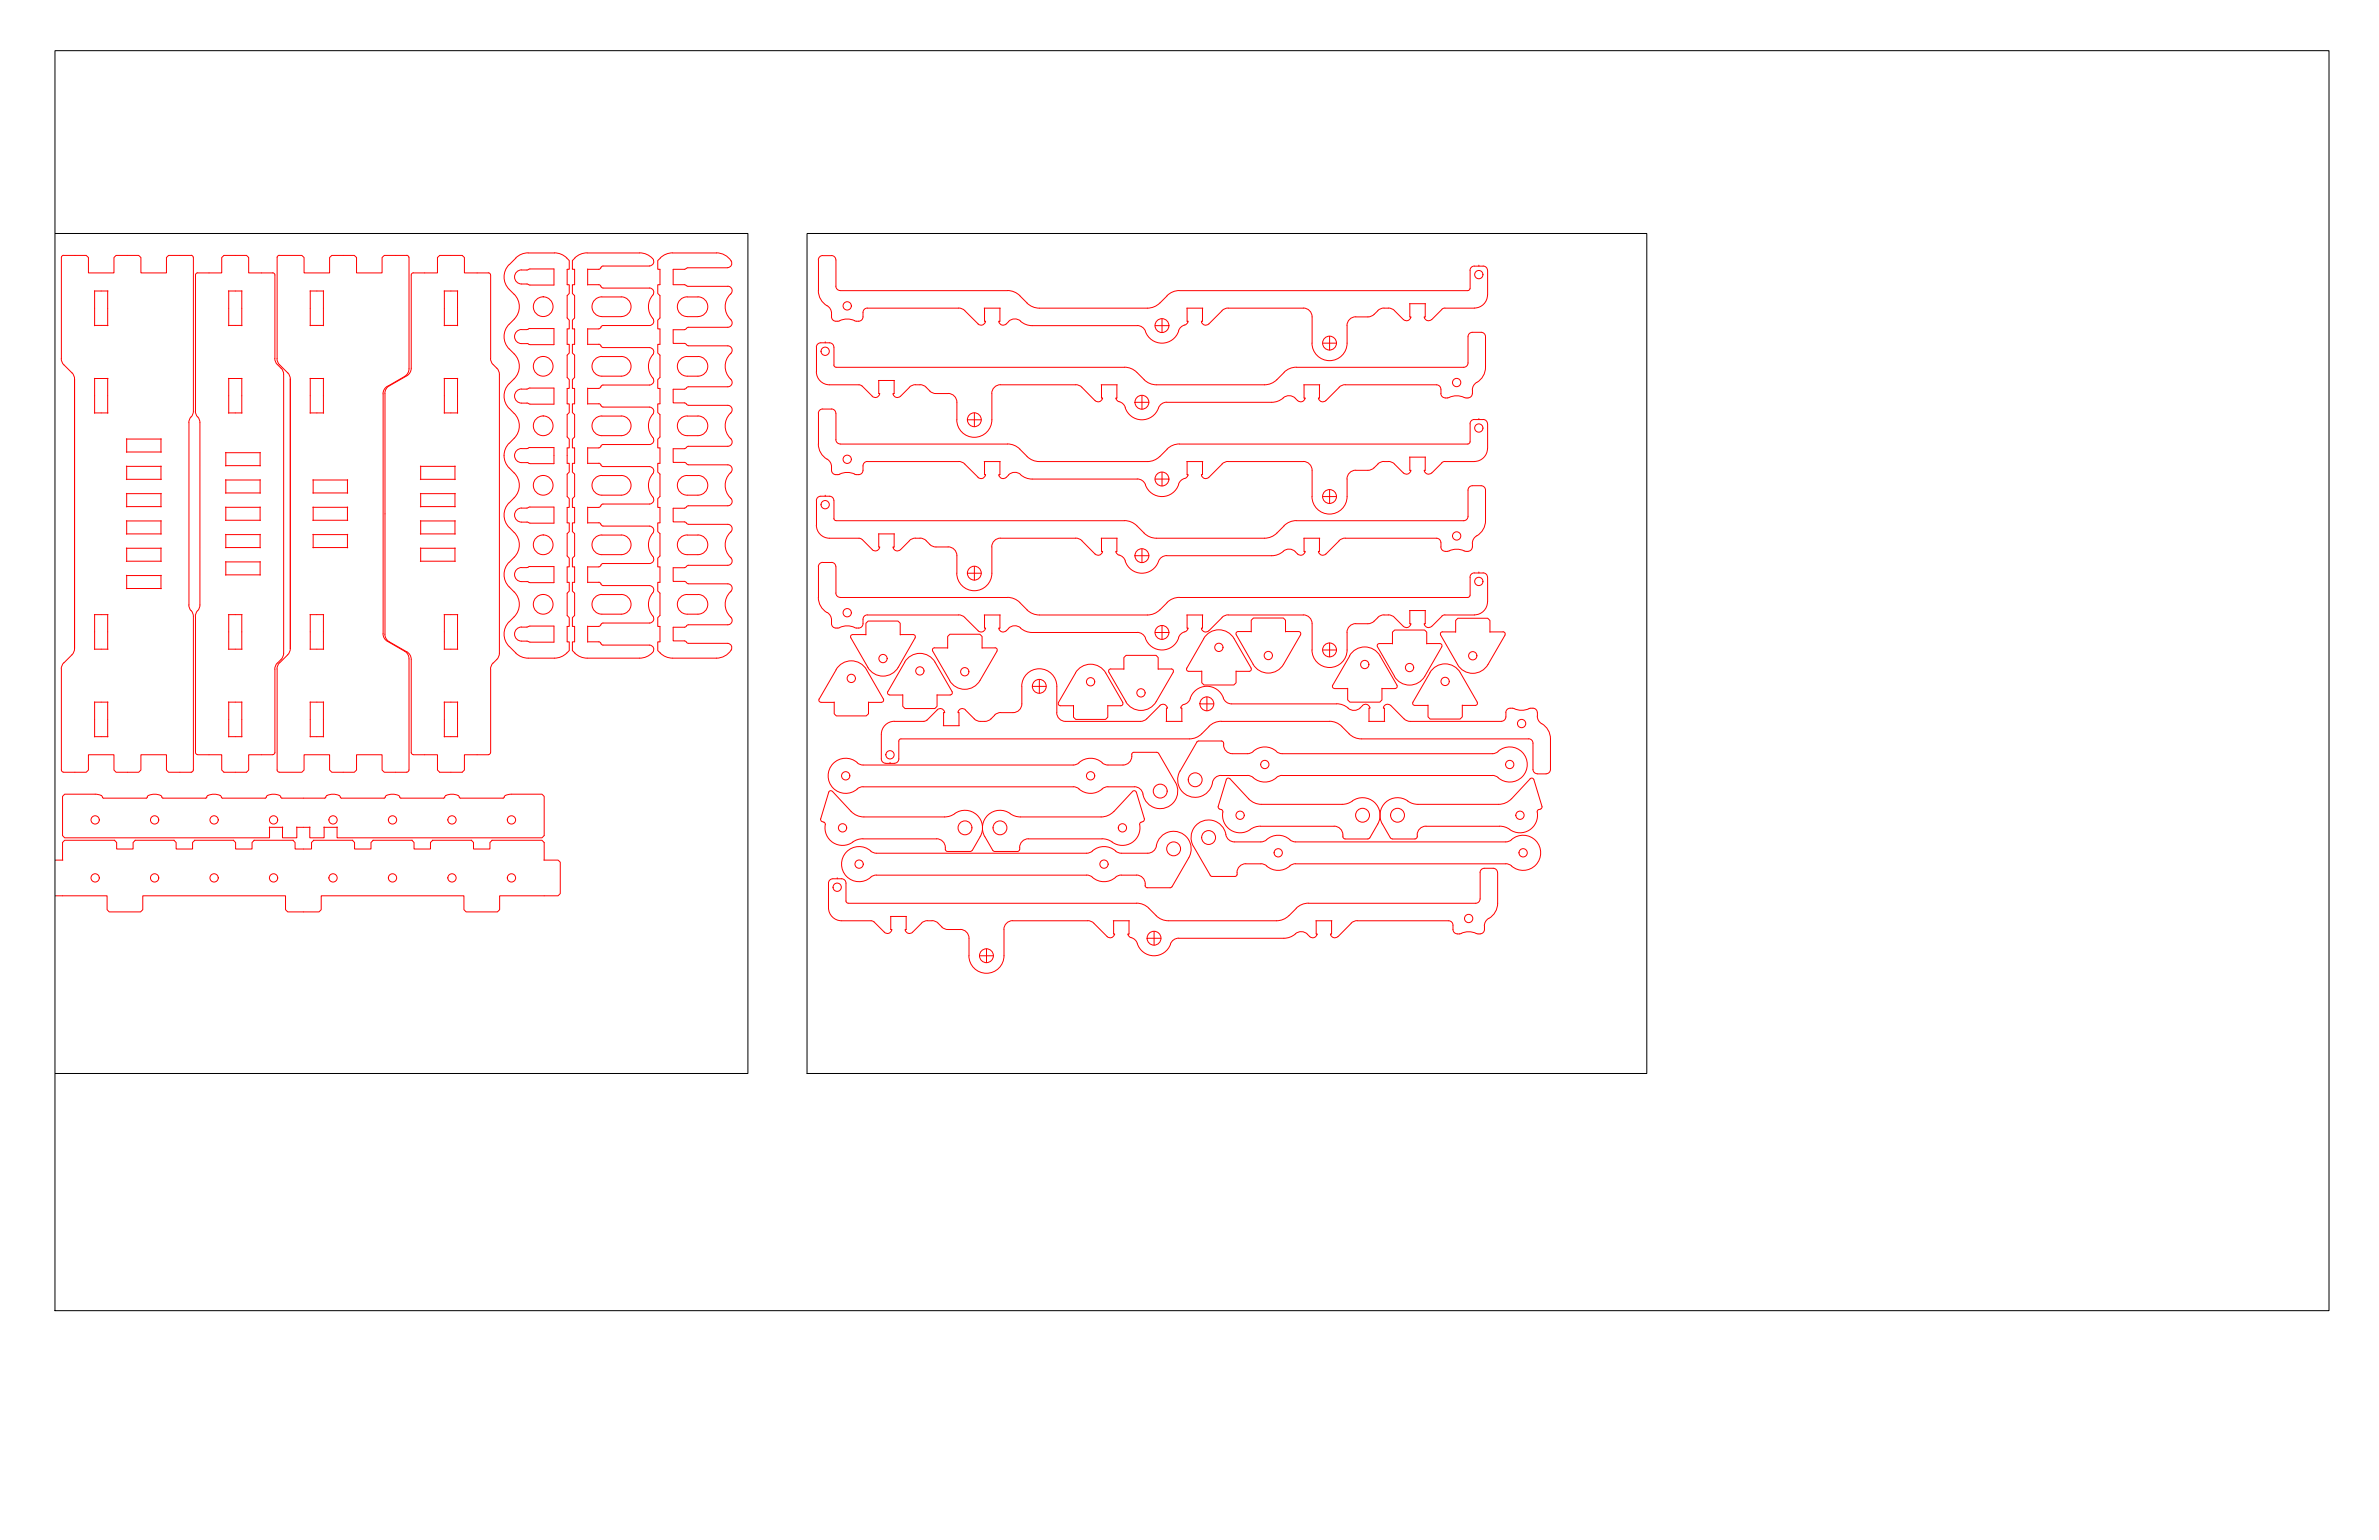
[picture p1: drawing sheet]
<svg xmlns="http://www.w3.org/2000/svg" width="864mm" height="559mm" viewBox="0 0 864 559" stroke-linecap="round" stroke-linejoin="round" font-family="sans-serif">
<!-- layer: CUT -->
<g fill="none" stroke="#f00" stroke-width=".36">
<path d="M22.3 93.4v36.7M69.4 92.6l.5 .3 .3 .5M69.5 92.7h-8.3l-.8 .7v5.6h-9.2v-5.6l-.9-.7h-8.2l-.7 .7v5.6h-9.3v-5.6l-.8-.7h-8.5l-.5 .7M70.2 93.4v55.8l-.1 .9-.7 1.2M71 99.8v49.4M71 99.8l.4-.7 9.1-.1v-5.6l.8-.7h8.2l.8 .7v5.6l9 .1 .5 .7M99.8 99.8v30.3M100.6 93.4v36.7l.3 1.5 .6 .8M100.6 93.4l.5-.7h8.5l.8 .7v5.6h9.2v-5.6l.9-.7h8.1l.8 .7v5.6h9.3v-5.6l.8-.7h8.5l.4 .7M148.5 93.4v40.4M149.3 99.8l.5-.7 9-.1v-5.6l.8-.7h8.2l.8 .7v5.6l9 .1 .5 .7M149.3 99.8l-.1 34.4-.3 1-.8 .8-6.8 4"/>
<path d="M178.1 99.8v30.3M187.2 93.6l1.8-1.2 2-.6h10.2a6.8 6.8 0 0 1 5.4 2.7v3.2h-.7v5.6h.7v3.2l-.7 .8v8.1l.7 .8v3.2h-.7v5.5h.7v3.2l-.7 .8v8.1l.7 .8v3.1h-.7v5.6h.7v3.2l-.7 .8v8.1l.7 .8v3.1h-.7v5.6h.7v3.2l-.7 .8v8l.7 .8v3.2h-.7v5.6h.7v3.2l-.7 .7v8.1l.7 .8v3.2h-.7v5.6h.7v3.2l-.7 .7v8.1l.7 .8v3.2h-.7v5.6h.7v3.2a6.9 6.9 0 0 1-5.3 2.7h-9.6l-2.7-.6a12.8 12.8 0 0 1-4.2-3.6 6.4 6.4 0 0 1 0-9 7.6 7.6 0 0 0 3.6-7.3 8 8 0 0 0-3.6-5.3 6.3 6.3 0 0 1 .1-9 7.8 7.8 0 0 0 3.5-7.3 8 8 0 0 0-3.6-5.3 6.3 6.3 0 0 1 .1-9 7.8 7.8 0 0 0 3.5-7.3 9.8 9.8 0 0 0-4-5.8 6.3 6.3 0 0 1 .5-8.5 7.8 7.8 0 0 0 3.5-7.3 8 8 0 0 0-3.6-5.3 6.3 6.3 0 0 1 .1-9 7.6 7.6 0 0 0 3.5-7.3 8 8 0 0 0-3.6-5.3 6.3 6.3 0 0 1 .1-9 7.8 7.8 0 0 0 3.5-7.3 8 8 0 0 0-3.6-5.3 6.3 6.3 0 0 1 .1-9zM189.3 97.9a2.56 2.56 0 0 0-2.5 2.6 2.56 2.56 0 0 0 2.5 2.6M189.4 98h2.1l.9-.4h8.7v5.8h-8.7l-.9-.3h-2.1M213.3 97.6v5.8M235.8 96.5h-16.9l-.5 .2-.8 1h-4.3M236.9 93.8a6.4 6.4 0 0 0-4.7-2h-19a6.4 6.4 0 0 0-5.4 2.7v3.2h.8v5.6h-.8v3.2l.8 .8v8.1l-.8 .8v3.2h.8v5.5h-.8v3.2l.8 .8v8.1l-.8 .8v3.1h.8v5.6h-.8v3.2l.8 .8v8.1l-.8 .8v3.1h.8v5.6h-.8v3.2l.8 .8v8l-.8 .8v3.2h.8v5.6h-.8v3.2l.8 .7v8.1l-.8 .8v3.2h.8v5.6h-.8v3.2l.8 .7v8.1l-.8 .8v3.2h.8v5.6h-.8v3.2a6.8 6.8 0 0 0 5.3 2.7h19.1a6.4 6.4 0 0 0 4.7-2.1M236.9 93.8a1.59 1.59 0 0 1 .3 1.7 1.59 1.59 0 0 1-1.5 1M249 97.4l-.6 .3h-4v5.6h4.1l.5 .3M260 91.8a6.4 6.4 0 0 1 5.4 2.9M260.1 91.8h-15.9a6.8 6.8 0 0 0-5.4 2.7v3.2h.8v5.6h-.8v3.2l.8 .8v8.1l-.8 .8v3.2h.8v5.5h-.8v3.2l.8 .8v8.1l-.8 .8v3.1h.8v5.6h-.8v3.2l.8 .8v8.1l-.8 .8v3.1h.8v5.6h-.8v3.2l.8 .8v8l-.8 .8v3.2h.8v5.6h-.8v3.2l.8 .7v8.1l-.8 .8v3.2h.8v5.6h-.8v3.2l.8 .7v8.1l-.8 .8v3.2h.8v5.6h-.8v3.2a6.9 6.9 0 0 0 5.4 2.7h15.9M264.1 97.2h-14.4l-.6 .3"/>
<path d="M265.4 94.7a1.59 1.59 0 0 1-1.3 2.4M297.1 94.3v11.2M303.4 94.3a1.59 1.59 0 0 0-1.6-1.6l-3.1 .1a1.51 1.51 0 0 0-1.6 1.5M303.5 94.3v9.6M536.8 96.6h.1M538.4 96.5a1.65 1.65 0 0 1 1.6 1.6v8.9a4.8 4.8 0 0 1-4.8 4.8h-10.7M538.4 96.6l-3.2-.1a1.53 1.53 0 0 0-1.5 1.6l-.1 6.5-.2 .6-.6 .2M34.3 105.6h4.9M34.3 118.1h4.9M34.3 105.5v12.7M39.1 105.5v12.7M82.9 105.6h5"/>
<path d="M82.9 118.1h5M83 105.5v12.7M87.8 105.5v12.7M112.5 105.6h5M112.5 118.1h5M112.6 105.5v12.7M117.4 105.5v12.7M161.2 105.6h5M161.2 118.1h5M161.3 105.5v12.7M166.1 105.5v12.7M189.3 119.6a2.56 2.56 0 0 0-2.5 2.5 2.56 2.56 0 0 0 2.5 2.6"/>
<path d="M189.4 119.6h1.9M192.4 119.2l-1.1 .4M192.4 119.2h8.7v5.9l-8.7-.1-1.1-.4M213.3 103.3l4.3 .1 .8 .9 .5 .2M213.3 119.2v5.9M218.5 107.7a3.6 3.6 0 0 0-3.6 3.6 3.6 3.6 0 0 0 3.6 3.6M218.5 107.8l7-.1a3.6 3.6 0 0 1 3.6 3.6 3.6 3.6 0 0 1-3.6 3.6h-7M218.9 104.5h16.9M235.7 104.5a1.58 1.58 0 0 1 1.5 .9 1.58 1.58 0 0 1-.3 1.7 6.4 6.4 0 0 0 0 8.4M236.9 115.5a1.59 1.59 0 0 1 .3 1.7 1.59 1.59 0 0 1-1.5 .9h-16.8l-.5 .2-.8 1-4.3 .1M246.9 108.8a3.6 3.6 0 0 1 2.6-1.1h3.9a3.6 3.6 0 0 1 3.5 3.6 3.6 3.6 0 0 1-3.5 3.6h-3.9a3.6 3.6 0 0 1-3.3-2.2 3.6 3.6 0 0 1 .7-3.9zM249.1 103.6l.6 .3"/>
<path d="M249.2 119.2l-.7 .4h-4.1v5h4.1l.7 .4M249.7 103.9h14.5M249.9 118.8l-.7 .4M264.2 103.9a1.59 1.59 0 0 1 1.5 .9 1.59 1.59 0 0 1-.4 1.8M265.4 106.6a6.5 6.5 0 0 0 .2 9.7 1.59 1.59 0 0 1-1.4 2.5h-14.3M297.1 105.4a6.4 6.4 0 0 0 3.2 5.6M300.3 110.9a4.3 4.3 0 0 1 1.6 4.6 2.28 2.28 0 0 0 2.9 .9M303.4 103.8a1.59 1.59 0 0 0 1.6 1.6l61.4 .1 2.1 .6 1.7 1.2M310.3 116.4a6.4 6.4 0 0 0-5.5 0M348 111.8l1.8 .6 5.3 5.1a1.56 1.56 0 0 0 2.6-.7M348 111.8h-33.1a1.59 1.59 0 0 0-1.6 1.6v1.6a2.02 2.02 0 0 1-3 1.4M357.3 111.8h5.8"/>
<path d="M357.4 111.8v4.8h.4l-.1 .2M363 111.8v4.8h-.4a1.59 1.59 0 0 0 1 1.3 1.59 1.59 0 0 0 1.7-.4l.9-.8M366.1 116.6a3.3 3.3 0 0 1 4.9 .4l1.7 .9 2 .3h38.1a3.4 3.4 0 0 1 3.4 2.9 6.4 6.4 0 0 0 6.2 3.4 6.4 6.4 0 0 0 5.5-4.4M370.2 107.3l3.7 3.5 2 .9 1.4 .1h39.2l2.8-.6 1.7-1.2M419.3 118.2h5M421.8 115.7v5M423.7 107.3l-2.6 2.7M430.1 117.9l-1.4 .8-.9 1.4M430.8 111.8h5.8M430.9 111.8v4.8h.4v.2M431.2 116.8l-.4 .7-.7 .4M436.5 111.8v4.8h-.4a1.55 1.55 0 0 0 1 1.3 1.55 1.55 0 0 0 1.7-.4"/>
<path d="M500.1 112.7l1.8-.9 3.1 .1 1.2 .8 3.3 3.3M500.2 112.7l-1.8 1.7-.8 .4-5.4 .1a3.1 3.1 0 0 0-3.2 3.3v6.3a6.4 6.4 0 0 1-6.3 6.4 6.4 6.4 0 0 1-6.4-6.4v-9.5a3.2 3.2 0 0 0-3.2-3.2h-27.8l-1.7 .9-4.8 4.8M511.7 110.2h5.8M511.8 110.2v4.8h.4a1.64 1.64 0 0 1-2.7 .9M517 115.2a1.59 1.59 0 0 0 2.7 .7M517.4 110.2v4.8h-.4l.1 .2M523.4 112.3l-3.7 3.7M524.5 111.8l-1.1 .4M532.9 105.5l-104.7-.1-2.8 .7-1.8 1.2M22.2 130.1l.4 1.5 .6 .8M23.2 132.4l3.3 3.3 .6 1.8M27.1 137.6v97.7l-.6 1.9-3.3 3.3"/>
<path d="M34.3 137.3h4.9M34.3 137.3v12.7M39.1 137.3v12.7M82.9 137.3h5M83 137.3v12.7M87.8 137.3v12.7M99.8 130l.3 1.5 .6 .8M100.7 132.3l1.7 1.7 .6 1.8v101.2l-.6 1.9-1.7 1.7M101.5 132.4l3.3 3.3 .6 1.8M105.4 137.6v97.7l-.6 1.9-3.3 3.3M112.5 137.3h5M112.6 137.3v12.7"/>
<path d="M117.4 137.3v12.7M141.3 140l-.8 .7-.7 1.5-.1 87.9 .2 1.1 1 1.4 7.2 4.2 1 1.4 .2 1.1M146.9 136.6l-6.2 3.6M148.5 133.8l-.5 1.6-1.1 1.2M161.2 137.3h5M161.3 137.3v12.7M166.1 137.3v12.7M178.1 130l.3 1.5 .6 .8M179 132.3l1.7 1.7 .6 1.9v101.1l-.6 1.9-1.7 1.7M189.4 124.7h1.9M213.3 124.9h4.1M217.4 124.9l1.5 1.2"/>
<path d="M218.5 129.3a3.6 3.6 0 0 0-3.6 3.6 3.6 3.6 0 0 0 3.6 3.6M218.5 129.4h7M218.9 126.1h16.8a1.58 1.58 0 0 1 1.5 .9 1.58 1.58 0 0 1-.3 1.7 6.8 6.8 0 0 0 .4 9 1.59 1.59 0 0 1-1.6 2h-16.8l-.5 .2-.8 1h-4.3M225.5 129.3a3.6 3.6 0 0 1 3.6 3.6 3.6 3.6 0 0 1-3.6 3.6h-7M249.2 125l.7 .4M249.5 129.3a3.6 3.6 0 0 0-3.6 3.6 3.6 3.6 0 0 0 3.6 3.6h3.9a3.6 3.6 0 0 0 3.5-3.6 3.6 3.6 0 0 0-3.5-3.6M249.5 129.4h3.9M249.9 125.5h14.3a1.61 1.61 0 0 1 1.5 1.1 1.61 1.61 0 0 1-.6 1.8 6.5 6.5 0 0 0 .5 9.5 1.59 1.59 0 0 1-1.4 2.4h-14.3M296.3 126a1.59 1.59 0 0 1 1.7-1.6h3.1a1.59 1.59 0 0 1 1.6 1.6M296.3 134.9a4.8 4.8 0 0 0 4.8 4.7h10.7l1.1 .5M296.4 126v8.9M299.6 124.4h.1"/>
<path d="M302.7 132.5l.2 .5 .6 .2M302.7 126v6.5M303.5 133.3h104.7M318.9 138.1h5.8M319 138.1v4.7h.4a1.64 1.64 0 0 1-1.1 1.3 1.64 1.64 0 0 1-1.7-.3l-3.6-3.7M324.6 138.1v4.7h-.4a1.59 1.59 0 0 0 1 1.3 1.59 1.59 0 0 0 1.7-.3l3.2-3.2M332.4 139.6l-1 .1-1.3 .8M332.4 139.6h1.6M334 139.6l.9 .1 1.3 .8M363.2 139.6a3.2 3.2 0 0 0-3.2 3.2M363.2 139.6h27.3M390.5 139.6l1 .1 1.2 .8"/>
<path d="M399.7 139.6h5.9M399.9 139.6v4.8h.4a1.64 1.64 0 0 1-2.8 .9l-4.8-4.7M405.4 139.6v4.8h-.3l.4 1 .8 .4M408.2 133.2l2.7 .7 1.8 1.2M412.7 135.1l2.6 2.7M470.6 133.2l-1.4 .2-2 .8-4.2 4-1.2 .8-2.1 .6h-39.9l-2.1-.3-2.4-1.5M470.6 133.3h60.7a1.59 1.59 0 0 0 1.6-1.6v-9.5a1.59 1.59 0 0 1 1.6-1.6h3.2a1.59 1.59 0 0 1 1.6 1.6v11.1M473.3 139.6h5.8M473.4 139.6v4.8h.4a1.64 1.64 0 0 1-2.7 .9l-.9-.8M479 139.6v4.8h-.4l.1 .3M480.2 124.5h5M482.7 122v5"/>
<path d="M488.4 139.6l-1 .1-1.3 .8M488.4 139.6h33.1a1.59 1.59 0 0 1 1.5 1.6M539.3 133.3a7.2 7.2 0 0 1-4.1 6.2l-.5 .9-.2 1.1M34.3 149.8h4.9M45.9 159.3h12.7M46 159.2v4.9M58.4 159.2v4.9M68.6 153.4v66.1M69.4 151.3l-.7 1.2-.1 .9M70.9 149.2l.2 .9 .6 1.2M71.8 151.3l.6 1.2 .2 .9v66.1l-.3 1.3-.5 .8M82.9 149.8h5"/>
<path d="M112.5 149.8h5M139.1 142.9v87.1M140.6 140.1l-1.1 1.2-.5 1.6M161.2 149.8h5M189.3 141.2a2.56 2.56 0 0 0-2.5 2.5 2.56 2.56 0 0 0 2.5 2.6M189.4 146.3h1.9M189.4 141.2h1.9M192.4 140.8l-1.1 .4M192.4 140.8h8.7v5.9l-8.7-.1-1.1-.4M213.3 140.8v5.9M213.3 146.5h4.1M217.4 146.5l1.5 1.2"/>
<path d="M218.5 150.9a3.6 3.6 0 0 0-3.6 3.6 3.6 3.6 0 0 0 3.6 3.6M218.5 151h7M218.9 147.7h16.8a1.59 1.59 0 0 1 1.5 .9 1.59 1.59 0 0 1-.3 1.7M225.5 150.9a3.6 3.6 0 0 1 3.6 3.6 3.6 3.6 0 0 1-3.6 3.6h-7M236.9 158.7a1.59 1.59 0 0 1 .3 1.7 1.59 1.59 0 0 1-1.5 .9h-16.8l-1.5 1.2M236.9 150.3a6.4 6.4 0 0 0 0 8.4M249.2 140.8l-.7 .4h-4.1v5h4.1l.7 .4M249.2 146.6l.7 .4M249.5 150.9a3.6 3.6 0 0 0-3.6 3.6 3.6 3.6 0 0 0 3.6 3.6h3.9a3.6 3.6 0 0 0 3.5-3.6 3.6 3.6 0 0 0-3.5-3.6M249.5 151h3.9M249.9 140.3l-.7 .5M249.9 147.1h14.3a1.61 1.61 0 0 1 1.5 1.1 1.61 1.61 0 0 1-.6 1.8 6.5 6.5 0 0 0 .5 9.5 1.59 1.59 0 0 1-1.4 2.4h-14.3"/>
<path d="M297.1 150v11.1M298.7 148.4a1.59 1.59 0 0 0-1.6 1.6M298.7 148.4h3.2M301.8 148.4a1.59 1.59 0 0 1 1.6 1.6M303.4 159.5a1.59 1.59 0 0 0 1.6 1.6M303.5 150v9.5M336.2 140.6l1.7 1.6 .9 .4 5.4 .2M344.2 142.8a3.2 3.2 0 0 1 3.2 3.2M347.3 152.3a6.4 6.4 0 0 0 6.4 6.4 6.4 6.4 0 0 0 6.4-6.4M347.4 146v6.3M351.2 152.3h5M353.7 149.8v5"/>
<path d="M360.1 142.8v9.5M406.3 145.7l1.4 .8 .8 1.4M412 146h5.1M414.5 143.5v5M423.5 145.9a3.5 3.5 0 0 0-3.3 3 6.4 6.4 0 0 1-6.2 3.4 6.4 6.4 0 0 1-5.6-4.4M470.2 144.5a3.3 3.3 0 0 0-4.9 .3l-1.7 .9-2 .3h-38M486.1 140.6l-4.8 4.7a1.59 1.59 0 0 1-2.7-.7M523 142.8a1.83 1.83 0 0 0 2.4 1.6M523.1 141.2v1.6M534.5 142.8a2.29 2.29 0 0 1-3.7 1.1 7.9 7.9 0 0 0-5.4 .5M534.5 141.5v1.3M535.2 152.2a1.59 1.59 0 0 0-1.6 1.6l.1 6.5"/>
<path d="M535.2 152.2h3.2M536.8 152.2h.1M538.4 152.2a1.65 1.65 0 0 1 1.6 1.6v8.9a4.8 4.8 0 0 1-4.8 4.7M45.9 179.1h12.7M45.9 173.9h12.7M45.9 169.2h12.7M45.9 164h12.7M46 169.1v4.9M46 179v5M58.4 169.1v4.9M58.4 179v5M81.8 178.9h12.7"/>
<path d="M81.8 174.2h12.7M81.8 169h12.7M81.8 164.3h12.7M82 164.1v5M82 174v5M94.4 164.1v5M94.4 174v5M113.6 178.9h12.7M113.6 174.2h12.7M113.7 174v5M126.1 174v5M152.6 179.1h12.7"/>
<path d="M152.6 173.9h12.7M152.6 169.2h12.7M152.7 169.1v4.9M152.7 179v5M165.2 169.1v4.9M165.2 179v5M189.3 162.7a2.56 2.56 0 0 0-2.5 2.6 2.56 2.56 0 0 0 2.5 2.6M189.4 167.9h1.9M189.4 162.8h1.9M191.3 167.8l1.1 .4M192.4 162.4l-1.1 .3M192.4 162.4h8.7v5.8h-8.7"/>
<path d="M213.3 162.4v5.8M213.3 162.5h4.1M213.3 168.1h4.1M217.4 168.1l1.5 1.2M218.5 172.5a3.6 3.6 0 0 0-3.6 3.6 3.6 3.6 0 0 0 3.6 3.6M218.5 172.6l7-.1a3.6 3.6 0 0 1 3.6 3.6 3.6 3.6 0 0 1-3.6 3.6h-7M218.9 169.3h16.8a1.59 1.59 0 0 1 1.5 .9 1.59 1.59 0 0 1-.3 1.7M236.9 171.9a6.8 6.8 0 0 0 .4 9 1.59 1.59 0 0 1-1.6 2h-16.8l-1.5 1.2M246.9 173.6a3.6 3.6 0 0 1 2.6-1.1h3.9a3.6 3.6 0 0 1 3.5 3.6 3.6 3.6 0 0 1-3.5 3.6h-3.9a3.6 3.6 0 0 1-3.3-2.2 3.6 3.6 0 0 1 .7-3.9zM249.2 162.3l-.7 .5h-4.1v5h4.1l.7 .4M249.2 168.2l.7 .4M249.9 161.9l-.7 .5"/>
<path d="M249.9 168.7h14.3a1.61 1.61 0 0 1 1.5 1.1 1.61 1.61 0 0 1-.6 1.8 6.5 6.5 0 0 0 .5 9.5 1.59 1.59 0 0 1-1.4 2.4h-14.3M297.1 161.1a7.2 7.2 0 0 0 4 6.2l.6 1 .2 1.1M305 161.1h60.7M314.9 167.4a1.59 1.59 0 0 0-1.6 1.6v1.7a2.29 2.29 0 0 1-3.7 1.1 7.6 7.6 0 0 0-5.4 .4 1.76 1.76 0 0 1-2.3-1.6v-1.2M314.9 167.5h33.1M348 167.4l1 .2 1.2 .8M350.2 168.4l4.8 4.8a1.59 1.59 0 0 0 2.7-.7M357.3 167.5h5.8M357.4 167.5v4.7h.4l-.1 .3M363 167.5v4.7h-.4a1.59 1.59 0 0 0 1 1.4 1.59 1.59 0 0 0 1.7-.4l.9-.8M365.7 161.1l1.4 .2 2 .8 4.2 4 1.2 .8 2.1 .5 39.9 .1 2.8-.6 1.7-1.3M370.5 172.2l1.6 1.1 2.6 .5h38.7l1.5 .7 .9 1.4"/>
<path d="M370.5 172.2a3.2 3.2 0 0 0-4.4 .1M419.3 173.8h5M421.8 171.3v5M423.7 163l-2.6 2.6M427.9 175.7a6.4 6.4 0 0 1-6 4.5 6.4 6.4 0 0 1-6.1-4.3M428.2 161.1l-2.8 .6-1.8 1.3M428.2 161.1h104.7M430.8 167.5h5.8M430.9 167.5v4.7h.4v.3M431.2 172.5l-.4 .7a4.3 4.3 0 0 0-3 2.5M436.5 167.5v4.7h-.4a1.55 1.55 0 0 0 1 1.4 1.55 1.55 0 0 0 1.7-.4M443.6 168.4l-4.8 4.8"/>
<path d="M445.8 167.4l-.9 .2-1.3 .8M445.9 167.5h27.2M473.1 167.4a3.2 3.2 0 0 1 3.2 3.2v9.6a6.4 6.4 0 0 0 6.4 6.3 6.4 6.4 0 0 0 6.3-6.3v-6.4a3.1 3.1 0 0 1 3.2-3.2l5.4-.1 .8-.4 1.8-1.7M482.7 177.7v5M502.4 167.4l-1 .2-1.3 .8M502.4 167.5h1.6M504 167.4l1 .2 1.2 .8M511.7 165.9h5.8M511.8 165.9v4.8h.4a1.64 1.64 0 0 1-2.7 .9l-3.3-3.2M517.4 165.9v4.8h-.4l.1 .2M523.4 168l-3.7 3.6a1.59 1.59 0 0 1-2.7-.7M524.5 167.4l-1.1 .5"/>
<path d="M524.5 167.5h10.7M533.6 160.3l-.2 .6-.6 .2M45.9 193.7h12.7M45.9 189h12.7M45.9 183.8h12.7M45.9 198.9h12.7M46 188.9v5M46 198.8v5M58.4 188.9v5M58.4 198.8v5M81.8 194h12.7M81.8 198.7h12.7"/>
<path d="M81.8 184.1h12.7M81.8 188.8h12.7M82 184v4.9M82 193.9v4.9M94.4 184v4.9M94.4 193.9v4.9M113.6 194h12.7M113.6 198.7h12.7M113.6 184.1h12.7M113.6 188.8h12.7M113.7 184v4.9M113.7 193.9v4.9"/>
<path d="M126.1 184v4.9M126.1 193.9v4.9M152.6 193.7h12.7M152.6 189h12.7M152.6 183.8h12.7M152.6 198.9h12.7M152.7 188.9v5M152.7 198.8v5M165.2 188.9v5M165.2 198.8v5M189.3 184.3a2.56 2.56 0 0 0-2.5 2.6 2.56 2.56 0 0 0 2.5 2.6M189.4 184.4h1.9"/>
<path d="M189.4 189.5h1.9M191.3 184.3l1.1-.3h8.7v5.8h-8.7M191.3 189.4l1.1 .4M213.3 189.7h4.1l.7 .6M213.3 184v5.8M213.3 184.1h4.1M218.1 190.3l.8 .6h16.8a1.58 1.58 0 0 1 1.5 .9 1.58 1.58 0 0 1-.3 1.7 6.8 6.8 0 0 0 .4 9 1.59 1.59 0 0 1-1.6 2h-16.8l-1.5 1.2M218.5 194.1a3.6 3.6 0 0 0-3.6 3.6 3.6 3.6 0 0 0 3.6 3.6M218.5 194.2l7-.1a3.6 3.6 0 0 1 3.6 3.6 3.6 3.6 0 0 1-3.6 3.6h-7M246.9 195.2a3.6 3.6 0 0 1 2.6-1.1h3.9a3.6 3.6 0 0 1 3.5 3.6 3.6 3.6 0 0 1-3.5 3.6h-3.9a3.6 3.6 0 0 1-3.3-2.2 3.6 3.6 0 0 1 .7-3.9zM249.2 183.9l-.7 .5h-4.1v5h4.1l.7 .4M249.2 189.8l.7 .4"/>
<path d="M249.9 183.5l-.7 .5M249.9 190.3h14.3a1.61 1.61 0 0 1 1.5 1.1 1.61 1.61 0 0 1-.6 1.8 6.5 6.5 0 0 0 .5 9.5 1.59 1.59 0 0 1-1.4 2.4h-14.3M296.3 181.6a1.59 1.59 0 0 1 1.7-1.5h3.1a1.59 1.59 0 0 1 1.6 1.5M296.3 190.5a4.8 4.8 0 0 0 4.8 4.8h10.7l1.1 .5M296.4 181.7v8.9M299.6 180.1h.1M302.7 188.1l.2 .6 .6 .2h105.4l2 .6 1.8 1.3M302.7 181.7v6.4M318.9 193.7h5.8M319 193.7v4.8h.4a1.64 1.64 0 0 1-1.1 1.3 1.64 1.64 0 0 1-1.7-.4l-3.6-3.6M324.6 193.7v4.8h-.4a1.59 1.59 0 0 0 1 1.3 1.59 1.59 0 0 0 1.7-.4l3.2-3.2M330.1 196.2l1.7-.9a5.4 5.4 0 0 1 6.1 2.6l1.4 .5 4.9 .1"/>
<path d="M344.2 198.4a3.2 3.2 0 0 1 3.2 3.2v6.4M399.7 195.3h5.9M399.9 195.3v4.8h.4a1.67 1.67 0 0 1-2.8 1l-4.8-4.9-1.7-.9h-27.8a3.2 3.2 0 0 0-3.2 3.2l.1 9.5a6.4 6.4 0 0 1-6.4 6.3 6.4 6.4 0 0 1-6.4-6.3M405.4 195.3v4.8h-.3l.4 .9 .8 .4M412.7 190.8l2.6 2.6M414.5 199.2v4.9M466.1 190.8l1.8-1.3 2-.6h61.4a1.59 1.59 0 0 0 1.6-1.5v-9.5a1.59 1.59 0 0 1 1.6-1.7h3.2a1.59 1.59 0 0 1 1.6 1.6v11.1a6.4 6.4 0 0 1-3.2 5.5M466.1 190.8l-3.7 3.5-2 .8-1.4 .2h-39.2l-2.1-.4-2.4-1.5M473.3 195.3h5.8M473.4 195.3v4.8h.4a1.67 1.67 0 0 1-2.7 1 3.5 3.5 0 0 0-5.8-.6l-1.7 .8-2 .3h-38M479 195.3v4.8h-.4l.1 .2M480.2 180.2h5"/>
<path d="M486.1 196.2l1.7-.9h33.7a1.59 1.59 0 0 1 1.5 1.6M486.1 196.2l-4.8 4.8a1.59 1.59 0 0 1-2.7-.7M523 198.5a1.59 1.59 0 0 0 1.6 1.5M523.1 196.9v1.6M534.5 198.5a1.59 1.59 0 0 1-1.6 1.5M534.5 197.2v1.3M536.1 194.4l-1.2 1.2-.4 1.6M45.9 203.6h12.7M45.9 208.8h12.7M45.9 213.5h12.7M46 208.7v5M58.4 208.7v5"/>
<path d="M68.6 219.5l.1 .9 .7 1.2M81.8 203.9h12.7M81.8 208.6h12.7M82 203.8v4.9M94.4 203.8v4.9M152.6 203.6h12.7M189.3 205.9a2.56 2.56 0 0 0-2.5 2.6 2.56 2.56 0 0 0 2.5 2.5M189.4 206h1.9M189.4 211h1.9M191.3 205.9l1.1-.4 8.7 .1v5.8h-8.7M191.3 211l1.1 .4M213.3 211.3h4.3l1.3 1.2h16.8a1.58 1.58 0 0 1 1.5 .9 1.58 1.58 0 0 1-.3 1.7 6.8 6.8 0 0 0 .4 9 1.59 1.59 0 0 1-1.6 2h-16.8l-1.5 1.2"/>
<path d="M213.3 205.6v5.8M213.3 205.7h4.1M218.5 215.7a3.6 3.6 0 0 0-3.6 3.6 3.6 3.6 0 0 0 3.6 3.6M218.5 215.7h7a3.6 3.6 0 0 1 3.6 3.6 3.6 3.6 0 0 1-3.6 3.6h-7M246.9 216.8a3.6 3.6 0 0 1 2.6-1.1h3.9a3.6 3.6 0 0 1 3.5 3.6 3.6 3.6 0 0 1-3.5 3.6h-3.9a3.6 3.6 0 0 1-3.3-2.3 3.6 3.6 0 0 1 .7-3.8zM249.2 205.5l-.7 .5h-4.1v5h4.1l.7 .4M249.2 211.4l.7 .4M249.9 205.1l-.7 .5M249.9 211.9h14.3a1.61 1.61 0 0 1 1.5 1.1 1.61 1.61 0 0 1-.6 1.8 6.5 6.5 0 0 0 .5 9.5 1.59 1.59 0 0 1-1.4 2.4h-14.3M297.1 216.8a6.4 6.4 0 0 0 3.2 5.5M297.1 205.7v11.1M303.4 205.6a1.59 1.59 0 0 0-1.6-1.5h-3.1a1.51 1.51 0 0 0-1.6 1.5"/>
<path d="M303.4 215.2a1.59 1.59 0 0 0 1.6 1.6M303.5 205.7v9.5M305 216.8h60.7M351.2 208h5M353.7 205.5v5M365.7 216.8l1.4 .1 2 .8 4.2 4.1 1.2 .7 2.1 .6 39.9 .1 2.8-.7 1.7-1.2M406.3 201.4l1.7 1.2a6.6 6.6 0 0 0 11.1 3.4l1.1-1.4a3.5 3.5 0 0 1 3.3-3M412 201.6h5.1M423.7 218.7l-2.6 2.6M428.2 216.8l-2.8 .6-1.8 1.2M428.2 216.8h104.7M524.7 200.1h.7"/>
<path d="M525.4 200h.2a7.5 7.5 0 0 1 6.6 0M532.2 200.1h.7M536.8 207.9h.1M538.4 207.9a1.65 1.65 0 0 1 1.6 1.6v8.8a4.8 4.8 0 0 1-4.8 4.8M538.4 207.9h-3.2a1.53 1.53 0 0 0-1.5 1.6l-.1 6.5-.2 .5-.6 .3M34.3 235.6h4.9M34.3 223h4.9M34.3 222.9v12.7M39.1 222.9v12.7M69.4 221.6l.7 1.2 .1 .9v55.7M71 223.7v49.3l.2 .6 .5 .2M71.7 221.6l-.6 1.2-.2 .9"/>
<path d="M82.9 235.6h5M82.9 223h5M83 222.9v12.7M87.8 222.9v12.7M112.5 235.6h5M112.5 223h5M112.6 222.9v12.7M117.4 222.9v12.7M139 229.9l.2 1.1 1 1.4 6.7 3.9M146.9 236.3l1.1 1.2 .5 1.6-.1 40.3-.2 .5-.5 .3M149.3 239.3v33.7l.2 .6 .6 .2M161.2 235.6h5"/>
<path d="M161.2 223h5M161.3 222.9v12.7M166.1 222.9v12.7M189.3 227.5a2.56 2.56 0 0 0-2.5 2.6 2.56 2.56 0 0 0 2.5 2.5M189.4 227.6l2.1-.1 .9-.3h8.7v5.8h-8.7M189.4 232.6h1.9l1.1 .4M213.3 232.9h4.3l.8 1 .5 .2h16.8a1.59 1.59 0 0 1 1.5 .9 1.59 1.59 0 0 1-.3 1.7M213.3 227.2v5.8M213.3 227.3h4.1M249.2 227.2l-.7 .4h-4.1v5h4.1l.7 .4M249.2 233l.7 .4M249.9 226.7l-.7 .4"/>
<path d="M249.9 233.4h14.2a1.59 1.59 0 0 1 1.3 2.5M265.4 235.9a6.4 6.4 0 0 1-5.4 2.9M300.3 222.2a4.3 4.3 0 0 1 1.6 4.6 2.28 2.28 0 0 0 2.9 .9M308.9 231.5l6.2 10.7M310.3 227.7a6.4 6.4 0 0 0-5.5 0M314.3 230.3h-5l-.5 .6 .1 .5M314.3 230.4v-4.2l.8-.8h10.9l.8 .8v4.2M314.9 223.1a1.59 1.59 0 0 0-1.6 1.6v1.6a2.02 2.02 0 0 1-3 1.4M314.9 223.2h33.1M326.8 230.3h5l.5 .6-.1 .5M332.2 231.5l-6.1 10.7a6.4 6.4 0 0 1-11.1 0M338.6 236.3l6.2 10.6"/>
<path d="M344 235.1h-5l-.5 .6 .1 .5M344 235.2v-4.3l.8-.8h10.9l.8 .8v4.3M348 223.1l1.8 .6 5.3 5.2a1.56 1.56 0 0 0 2.6-.7M356.5 235.1h4.7M357.3 223.2h5.8M357.4 223.2v4.7h.4l-.1 .2M361.2 235l.7 .4v.8M361.9 236.3l-6.2 10.6a6.4 6.4 0 0 1-11 0M363 223.2v4.7h-.4a1.59 1.59 0 0 0 1 1.3 1.59 1.59 0 0 0 1.7-.3l.9-.9M366.1 228a3.3 3.3 0 0 1 4.9 .3l1.7 .9 2 .3h38.1M412.8 229.5a3.5 3.5 0 0 1 3.4 2.9 6.4 6.4 0 0 0 6.2 3.4 6.4 6.4 0 0 0 5.5-4.4M419.3 229.5h5"/>
<path d="M421.8 227v5M430.8 223.2h5.8M430.9 223.2v4.7h.4v.2M431.2 228.2l-.4 .7a4.3 4.3 0 0 0-3 2.5M436.5 223.2v4.7h-.4a1.55 1.55 0 0 0 1 1.3 1.55 1.55 0 0 0 1.7-.3M436.9 231.7a6.4 6.4 0 0 1 11.1 0M437 231.7l-6.3 11 .3 .7 .5 .2h4.8M445.8 223.1l-1.8 .6-5.2 5.2M445.9 223.2h27.2M448 231.7l6.2 11-.2 .7-.5 .2h-4.8M449.4 229.2l-.6 .4v.7l6.1 10.8M449.5 229.2h4.7"/>
<path d="M454.2 229.3v-4.2l.8-.8h10.9l.8 .8v4.2M466.7 229.2h4.7l.5 .1 .3 .8-6.3 10.9a6.4 6.4 0 0 1-11 0M473.1 223.1a3.2 3.2 0 0 1 3.2 3.2v9.6a6.4 6.4 0 0 0 6.4 6.3 6.4 6.4 0 0 0 6.3-6.4v-6.3a3.1 3.1 0 0 1 3.2-3.2M480.2 235.9h5M482.7 233.3v5.1M489.9 237.9a6.4 6.4 0 0 1 11 0l6.2 10.7v.8l-.7 .4M490 238l-6.3 10.9 .3 .7 .5 .2 4.7 .1M500.2 224.1l-1.8 1.6-.8 .5-5.4 .1M500.7 233.5l-.7 .4v.8l6.2 10.7M500.7 233.5h4.8M502.4 223.1l-1 .2-1.3 .7M502.4 223.2h1.6"/>
<path d="M504 223.1l1.8 .6 3.7 3.6M505.5 233.7v-4.3l.8-.8h10.9l.7 .8v4.3M511.7 221.5h5.8M511.8 221.5v4.8h.4l-.1 .3M512.1 226.5a1.59 1.59 0 0 1-2.6 .8M517 226.5a1.59 1.59 0 0 0 2.7 .8M517.4 221.5v4.8h-.4l.1 .3M517.9 233.5h4.8M522.7 233.5l.7 .4v.8l-6.2 10.7a6.4 6.4 0 0 1-11 0M523 230.5l6.1 10.6M523.4 223.6l-3.7 3.7M523.7 229.2l-.7 .4v.8"/>
<path d="M523.7 229.3h4.7M524.5 223.1l-1.1 .5M524.5 223.2h10.7M528.4 229.4v-4.3l.8-.8h10.9l.8 .8v4.3M540.9 229.3h4.7M545.6 229.2l.7 .4v.8M546.3 230.5l-6.2 10.6a6.4 6.4 0 0 1-11 0M22.3 242.8v36.6l.2 .5 .6 .3M23.2 240.5l-.6 .8-.4 1.4M34.3 254.8h4.9M34.3 254.7v12.7M39.1 254.7v12.7"/>
<path d="M82.9 254.8h5M83 254.7v12.7M87.8 254.7v12.7M99.8 242.8v30.2l-.2 .6-.6 .2M100.7 240.6l-.6 .8-.3 1.4M101.5 240.5l-.9 1.7v37.2l.2 .5 .6 .3M112.5 254.8h5M112.6 254.7v12.7M117.4 254.7v12.7M161.2 254.8h5M161.3 254.7v12.7M166.1 254.7v12.7"/>
<path d="M178.1 242.8v30.3M179 240.6l-.6 .8-.3 1.4M297.3 253.6l-.1 .6 .6 .6 5 .1M302.8 254.7v4.3l.8 .8h10.9l.8-.8v-4.3M303.5 243a6.4 6.4 0 0 1 11 0M303.5 243l-6.1 10.7M314.6 243l6.1 10.7M320.7 253.6l.1 .6-.5 .6-5 .1M322.3 251v.8l.7 .4M323 252.2h4.7M327.7 252.1v4.2l.8 .8h10.9l.8-.8v-4.2M328.4 240.3a6.4 6.4 0 0 1 11 0"/>
<path d="M328.4 240.3l-6.1 10.7M339.4 240.3l6.2 10.7M340.2 252.2h4.7M340.2 257.6a1.59 1.59 0 0 1 2.7 .7M340.2 257.6l-3.7 3.7-.8 .4-11 .1a4.7 4.7 0 0 0-4.8 4.7M342.9 258.3l.1 .3h-.5v4.7M345.6 251v.8l-.7 .4M347.8 258.3l-.1 .3h.4v4.7M350.4 257.6l3.6 3.6 1.4 .5a5.1 5.1 0 0 0 5.7-2.2M350.5 257.6a1.59 1.59 0 0 0-2.7 .7M374.8 249.1h5M377.3 246.6v5"/>
<path d="M389.7 256.1h-4.8l-.5-.2-.2-.7 6.2-11a6.4 6.4 0 0 1 11 0l6.2 11-.2 .7-.5 .2h-4.8M389.7 256v4.2l.8 .8h10.8l.8-.8v-4.2M402.6 243.9l6.1 10.7M403.2 242.7l-.7 .4v.8M403.2 242.8h4.8M408 242.9v-4.3l.8-.8h10.9l.7 .8v4.3M408.7 254.6a6.4 6.4 0 0 0 11 0M420.4 242.8h4.8M423.7 256.7a1.56 1.56 0 0 0-2.6-.7l-4.8 4.8-1.8 .9-27.7 .1a3.2 3.2 0 0 1-3.2-3.2v-9.5a6.4 6.4 0 0 0-6.3-6.4 6.4 6.4 0 0 0-6.4 6.3v6.4a3.2 3.2 0 0 1-3.2 3.2h-4.9l-1.8 .9M423.8 256.7v.3h-.4v4.8M425.2 242.7l.7 .4v.8M425.9 243.9l-6.2 10.7"/>
<path d="M428.7 256.7l-.1 .3h.4v4.8M429.8 255.6l-.7 .4-.4 .7M435.6 255.4h5M436.3 243.5v4.2l.8 .9h10.8l.8-.9v-4.2M438.1 252.9v5M444.1 253.3l.5 1 .9 .7 1.6 .4M444.1 253.3a6.4 6.4 0 0 0-6.4-4.3 6.4 6.4 0 0 0-5.8 5l-1.1 1.2-1 .4M447.1 255.4h38.1a6.9 6.9 0 0 1 4.8 2 3.8 3.8 0 0 0 4.9-1.7l.8-.2 .8 .3 .7 .9M489.2 249.7v4.3l.8 .8h10.9l.8-.8v-4.3M497.3 256.7v.3h-.3v4.8M501.7 249.9h4.7M518.4 255.8v4.3l.7 .8h10.9l.8-.8v-4.3"/>
<path d="M519.1 244.1a6.4 6.4 0 0 1 11 0M519.1 244.1l-6.3 10.9 .3 .8 .5 .2h4.8M530.1 244.1l6.2 10.9-.2 .8-.5 .2h-4.8M546.7 258.6v1.6M555.7 257h-.2a7.4 7.4 0 0 1-6.5 0 1.78 1.78 0 0 0-2.4 1.6M555.7 257a1.77 1.77 0 0 1 2.4 1.6M558.1 259.8l.4 1.6 1.2 1.2M558.1 258.6v1.3M34.3 267.3h4.9M70.2 279.4l-.3 .5-.5 .3M71.8 273.9h8.7v5.5l.8 .8h8.2l.8-.8v-5.5h8.7M82.9 267.3h5"/>
<path d="M112.5 267.3h5M150.1 273.9h8.7v5.5l.8 .8h8.2l.8-.8v-5.5h8.7M161.2 267.3h5M178.1 273l-.3 .6-.5 .2M311.2 276.8l1.2 .7 .9 .1M311.2 276.7a6.4 6.4 0 0 0-8.8 .4 6.4 6.4 0 0 0 0 8.8 6.4 6.4 0 0 0 8.8 .4M319.9 266.5v8.9M323.1 277h.1M326.3 275.4a1.59 1.59 0 0 1-1.6 1.6h-3.2a1.68 1.68 0 0 1-1.6-1.6M342.4 263.3h5.8M391.7 276.7a6.4 6.4 0 0 1 8.4 0M391.7 276.8l-1.2 .7-.9 .1h-76.3"/>
<path d="M411.6 273l-.7 .5a3.4 3.4 0 0 1-3.2 4.1h-6l-1.6-.8M411.6 273h8.3l.7 .4M420.6 273.4l6.1 10.5a6.4 6.4 0 0 1-3.7 9.3 6.4 6.4 0 0 1-8.3-5.7l-1.1-1.5-1.8-.5M423.3 261.8h5.8M431.8 268.1h-104.7l-.6 .2-.2 .6v6.5M434.5 269.3l.6-.4h8.3l.5 .2 .3 .6M434.5 269.3l-6.2 10.5a6.4 6.4 0 0 0 3.7 9.3 6.4 6.4 0 0 0 8.3-5.7l1.2-1.5 1.8-.5M438.9 263.6l-3.8 3.5-1.9 .9-1.4 .1M443.3 261.7l-2.7 .6-1.8 1.3M443.4 261.8l39.2-.1 2.8 .6 1.7 1.3M444.2 270.3a3.2 3.2 0 0 0 3.2 3.2h5.9l1.6-.8M444.2 269.7v.6"/>
<path d="M454.9 272.6a6.4 6.4 0 0 1 8.5 0M463.3 272.7l1.2 .7 .9 .1h76.4M487.1 263.6l3.7 3.5 2 .9 1.4 .1M494.2 268.1h60.7M496.8 261.8h5.9M543.8 272.6a6.4 6.4 0 0 1 8.8 .4 6.4 6.4 0 0 1 0 8.8 6.4 6.4 0 0 1-8.8 .4M543.8 272.7l-1.2 .7-.9 .1M546.6 260.1a1.59 1.59 0 0 1-1.6 1.6h-33.6l-1.7-.9-4.8-4.8a1.58 1.58 0 0 0-1.7-.4 1.58 1.58 0 0 0-1 1.4h.4v4.8M554.9 268.1a1.59 1.59 0 0 1 1.6 1.6M556.5 279.2a1.59 1.59 0 0 0 1.6 1.6M556.5 269.7v9.5M559.7 262.6a6.4 6.4 0 0 1 3.1 5.5v11.1"/>
<path d="M562.8 279.2a1.59 1.59 0 0 1-1.6 1.6M23.1 280.2h8.2l.8-.8v-5.5h9.3v5.5l.7 .8h8.2l.9-.8v-5.5h9.2v5.5l.8 .8h8.3M58.3 288.6l.9 1h15.5l.3-.4a3.6 3.6 0 0 1 4.3-.8l.8 .4 .3 .4M58.3 288.6a4.9 4.9 0 0 0-4.8 .4l-.4 .6h-15.7a2.35 2.35 0 0 0-2.9-1.4h-11l-.8 .8v14.2l.8 .8h74.3v-3.9M80.4 289.3l.4 .3h15.6a2.07 2.07 0 0 1 2.6-1.4h.6a2.07 2.07 0 0 1 2.6 1.4h15.7a2.75 2.75 0 0 1 2.7-1.4h.6a2.07 2.07 0 0 1 2.6 1.4h15.7M101.4 280.2h8.2l.8-.8v-5.5h9.2v5.5l.9 .8h8.1l.8-.8v-5.5h9.3v5.5l.8 .8h8.2M139.4 289.6h.2a2.07 2.07 0 0 1 2.6-1.4h.6a2.07 2.07 0 0 1 2.5 1.4h15.8M161 289.6h.2a2.07 2.07 0 0 1 2.6-1.4h.6a2.07 2.07 0 0 1 2.5 1.4h15.7M182.6 289.6h.2a2.35 2.35 0 0 1 2.9-1.4h11l.8 .8v14.2l-.8 .8h-74.3v-3.9M299.1 298.3l.4 .4a6.9 6.9 0 0 0 4.5 7.8 7 7 0 0 0 6.5-1.5l2.8-.7 26.7 .1a3.4 3.4 0 0 1 3.2 4.1l.8 .5h8.2l.7-.4M300.8 287.5l-2.9 9.6 .3 .8 .9 .4M302.1 287.2l-.7-.3-.6 .6"/>
<path d="M302.2 287.2l7.3 7.7 2.6 1.4 30.8 .1M313.3 285.5l-.9 .1-1.2 .7M313.3 285.5h76.3l.9 .1 1.2 .7M342.9 296.4a7 7 0 0 0 4.4-1.7 6.4 6.4 0 0 1 7.6 1.3 6.4 6.4 0 0 1 .9 7.6l-2.9 5M391.7 286.3a6.4 6.4 0 0 0 8.4 0M399.7 296.4h-29.3a7 7 0 0 1-4.4-1.7 6.4 6.4 0 0 0-7.6 1.3 6.4 6.4 0 0 0-.9 7.6l2.9 5 .4 .3 8.6 .1 .7-.5a3.5 3.5 0 0 1 3.2-4.2l26.8 .1a6.6 6.6 0 0 1 4.4 1.6 6.4 6.4 0 0 0 6.9-.6 6.4 6.4 0 0 0 2.3-6.5l.3-.4 1.1-.6 .3-.8M411.8 285.5h-9.6l-.9 .1-1.2 .7M412.5 287.5l-.6-.6-.7 .3-6.8 7.2-1.2 1-2 .9-1.5 .1M412.5 287.5l2.9 9.7M443.3 281.4h9.6M443.4 293.8l.4 .3a6.9 6.9 0 0 0 4.5 7.8l1.6 .3 1.7-.2 2.3-1M445.1 282.9l.6-.5 .8 .2 6.8 7.3"/>
<path d="M445.1 282.9l-2.9 9.7 .3 .8 .9 .4M452.8 281.4l1.4 .3a6.7 6.7 0 0 0 9.2 .5M453.3 289.8l1.7 1.4 2.2 .6 30 .1a7 7 0 0 0 4.5-1.7 6.4 6.4 0 0 1 7.5 1.2 6.4 6.4 0 0 1 .9 7.6l-2.8 5-.7 .4M457.6 299.8l-1.7 .2-2 1M457.6 299.8h26.7M465.4 281.4l-.9 .1-1.2 .7M465.5 281.4h76.3M484.3 299.8a3.2 3.2 0 0 1 3.2 3.2M501.8 299l2.9 5M517.6 299.8a3.2 3.2 0 0 0-3.2 3.2M517.7 299.8h26.7M541.7 281.4l.9 .1 1.2 .7"/>
<path d="M544.4 299.8l1.6 .2 2.1 1M556.8 282.9l-.6-.5-.7 .2-7.4 7.8-2.6 1.3-30.8 .2a7 7 0 0 1-4.4-1.7 6.4 6.4 0 0 0-7.6 1.2 6.4 6.4 0 0 0-.9 7.6M556.8 282.9l3 9.7-.3 .8-1.4 .7a6.9 6.9 0 0 1-4.5 7.8l-1.6 .3-1.6-.2-2.3-1M558.1 280.8h3.2M20 312.1h2.8M41.5 304.9l.8 .8v2.4h6v-2.4l.8-.8M41.7 304.9h-18.2l-.8 .8v6.4M49 304.9h14.3M63.1 304.9l.8 .8v2.4h6v-2.4l.8-.8M70.6 304.9h14.3M84.7 304.9l.8 .8v2.4h6v-2.4l.8-.8M92.2 304.9h14.3"/>
<path d="M97.7 300.2h5M102.5 300.1v3.9h5.3v-3.9M106.4 304.9l.7 .8v2.4h6v-2.4l.8-.8M107.6 300.2h5M112.5 300.1v3.9h5.2v-3.9M113.8 304.9h14.3M117.5 300.2h5M127.9 304.9l.8 .8v2.4h6v-2.4l.8-.8M135.4 304.9h14.3M149.5 304.9l.8 .8v2.4h6v-2.4l.8-.8M156.9 304.9h14.4M171.1 304.9l.8 .8v2.4h6v-2.4l.8-.8"/>
<path d="M178.5 304.9h18.2l.8 .8v6.4M197.4 312.1h5.2l.8 .8v11.3l-.8 .8h-21.2v5.1l-.8 .8h-11.4l-.8-.8v-5.1h-51.8v5.1l-.8 .8h-11.3l-.9-.8v-5.1h-51.8v5.1l-.8 .8h-11.4l-.7-.8v-5.1h-18.9M302.3 318.9a1.59 1.59 0 0 0-1.5 1.6v8.8a4.8 4.8 0 0 0 4.7 4.8M302.4 318.9h3.1M303.9 318.9h.1M305.5 318.9a1.59 1.59 0 0 1 1.6 1.6v6.5M316.1 308.8l1.2 .7 .9 .1h76.3M316.1 308.8a6.4 6.4 0 0 0-8.8 .3 6.4 6.4 0 0 0 0 8.9 6.4 6.4 0 0 0 8.8 .3M394.5 317.5l.9 .1 1.2 .7M394.5 317.6l-76.3-.1-.9 .1-1.2 .7M396.5 308.8a6.4 6.4 0 0 1 8.5 0M396.5 318.3a6.4 6.4 0 0 0 8.5 0"/>
<path d="M396.6 308.8l-1.2 .7-.9 .1M405 318.3l1.6-.8h5.9a3.3 3.3 0 0 1 3.2 3.9M419.8 306.9a6.4 6.4 0 0 1 8.4-4.9 6.4 6.4 0 0 1 3.4 9.2l-6.1 10.5-.7 .4M419.8 306.9l-.9 1.7-1.6 .9-10.2 .1-.9-.1-1.2-.7M445 302.8l.8 1.7 1.7 .9 10.2 .1M445 302.8a6.4 6.4 0 0 0-8.4-4.9 6.4 6.4 0 0 0-3.4 9.2l6.1 10.5 .7 .4M452.2 313.4a3.4 3.4 0 0 0-3.2 4.1l-.7 .5h-8.3M452.3 313.5h5.4M457.7 313.4l.9 .1 1.2 .7M459.8 304.7a6.7 6.7 0 0 1 9.2 .5l1.3 .3M459.8 304.7l-1.2 .7-.9 .1M470.3 313.4l-1.3 .3a6.7 6.7 0 0 1-9.2 .5"/>
<path d="M470.3 305.5h76.3l1.3-.3a6.5 6.5 0 0 1 9.4-.4 6.5 6.5 0 0 1 0 9.3 6.5 6.5 0 0 1-9.4-.4l-1.3-.3M470.3 313.5h76.3M487.5 303v.6M487.5 303.6l.2 .6 .6 .2M488.3 304.4h8.3M504.7 304l.7 .4M505.4 304.4h8.3M514.4 303.6l-.2 .6-.5 .2M514.5 303v.6M537.3 316.6a1.59 1.59 0 0 1 1.6-1.5h3.2a1.59 1.59 0 0 1 1.5 1.5M537.3 316.7v9.5M543.7 316.7v11.1"/>
<path d="M305.5 334.1h10.7M307.1 326.9l.2 .6 .6 .2M307.9 327.8h104.7M323.2 332.5h5.9M323.4 332.5v4.8h.4a1.63 1.63 0 0 1-1.1 1.3 1.63 1.63 0 0 1-1.7-.3l-3.7-3.7-1.1-.5M328.9 332.5v4.8h-.3a1.59 1.59 0 0 0 1 1.3 1.59 1.59 0 0 0 1.7-.3l3.2-3.3M336.7 334.1l-1 .1-1.2 .8M336.7 334.1h1.6M338.3 334.1l1 .1 1.3 .8M340.6 335l1.6 1.7 .9 .4 5.5 .2M348.6 337.2a3.2 3.2 0 0 1 3.2 3.2M364.5 337.3v9.5a6.4 6.4 0 0 1-6.4 6.4 6.4 6.4 0 0 1-6.4-6.4l.1-6.3"/>
<path d="M367.6 334.1a3.2 3.2 0 0 0-3.2 3.2M367.6 334.1h27.3M394.8 334.1l1 .1 1.3 .8M397.1 335l4.8 4.9M404.1 334.1h5.9M404.3 334.1v4.8h.3a1.64 1.64 0 0 1-2.7 .9M409.8 334.1v4.8h-.4l.5 .9a4.4 4.4 0 0 1 3.3 3.4 6.4 6.4 0 0 0 6.4 3.6 6.4 6.4 0 0 0 5.5-4.8l1.2-1.1 1.6-.5M412.6 327.7l1.4 .2 2 .8 3.7 3.5M415.7 321.3l.2 .6 .6 .2h8.3M418.9 338v5M470.2 338.8a3.2 3.2 0 0 1 4.4 .2M470.3 338.9l-1.7 1-2.6 .6"/>
<path d="M475 327.7l-1.4 .2-2 .8-4.3 4-1.2 .8-2 .6h-39.9l-2.1-.3-2.4-1.6M477.7 334.1h5.8M477.8 334.1v4.8h.4a1.64 1.64 0 0 1-2.8 .9l-.8-.8M483.4 334.1v4.8h-.4v.2M490.5 335l-4.8 4.8a1.59 1.59 0 0 1-2.7-.7M492.7 334.1l-1 .1-1.2 .8M492.7 334.1h33.2M525.9 334.1a1.59 1.59 0 0 1 1.5 1.6v1.6M527.4 337.3a1.59 1.59 0 0 0 1.6 1.6M529.1 338.9l.9-.1a7.4 7.4 0 0 1 6.5 .1h.8M537.3 326.2a1.59 1.59 0 0 1-1.6 1.6h-60.7M538.9 337.3a1.59 1.59 0 0 1-1.6 1.6"/>
<path d="M538.9 336v1.3M543.7 327.7a7.2 7.2 0 0 1-4.1 6.2l-.6 1-.2 1.1M355.6 346.8h5M358.1 344.3v5M416.4 340.5h5M427.9 340.5h38.2"/>
<circle cx="536.8" cy="99.6" r="1.5"/>
<circle cx="197.2" cy="111.3" r="3.6"/>
<circle cx="307.5" cy="111" r="1.5"/>
<circle cx="421.8" cy="118.1" r="2.52"/>
<circle cx="197.2" cy="132.9" r="3.6"/>
<circle cx="299.5" cy="127.5" r="1.5"/>
<circle cx="482.6" cy="124.5" r="2.52"/>
<circle cx="528.8" cy="138.8" r="1.5"/>
<circle cx="197.2" cy="154.5" r="3.6"/>
<circle cx="353.7" cy="152.3" r="2.52"/>
<circle cx="414.5" cy="146" r="2.52"/>
<circle cx="536.8" cy="155.3" r="1.5"/>
<circle cx="197.2" cy="176.1" r="3.6"/>
<circle cx="307.5" cy="166.7" r="1.5"/>
<circle cx="421.8" cy="173.8" r="2.52"/>
<circle cx="197.2" cy="197.7" r="3.6"/>
<circle cx="299.5" cy="183.1" r="1.5"/>
<circle cx="482.6" cy="180.2" r="2.52"/>
<circle cx="528.8" cy="194.5" r="1.5"/>
<circle cx="197.2" cy="219.3" r="3.6"/>
<circle cx="353.7" cy="208" r="2.52"/>
<circle cx="414.5" cy="201.6" r="2.52"/>
<circle cx="536.8" cy="211" r="1.5"/>
<circle cx="307.5" cy="222.3" r="1.5"/>
<circle cx="320.5" cy="239" r="1.5"/>
<circle cx="421.8" cy="229.5" r="2.52"/>
<circle cx="442.5" cy="234.9" r="1.5"/>
<circle cx="460.4" cy="237.9" r="1.5"/>
<circle cx="482.6" cy="235.8" r="2.52"/>
<circle cx="534.6" cy="237.9" r="1.5"/>
<circle cx="309" cy="246.2" r="1.5"/>
<circle cx="333.9" cy="243.5" r="1.5"/>
<circle cx="350.2" cy="243.7" r="1.5"/>
<circle cx="377.3" cy="249" r="2.52"/>
<circle cx="395.9" cy="247.4" r="1.5"/>
<circle cx="414.2" cy="251.4" r="1.5"/>
<circle cx="438.1" cy="255.4" r="2.52"/>
<circle cx="495.4" cy="241.1" r="1.5"/>
<circle cx="511.7" cy="242.2" r="1.5"/>
<circle cx="524.6" cy="247.3" r="1.5"/>
<circle cx="323.1" cy="273.9" r="1.5"/>
<circle cx="459.1" cy="277.4" r="1.5"/>
<circle cx="548" cy="277.4" r="1.5"/>
<circle cx="552.4" cy="262.5" r="1.5"/>
<circle cx="34.5" cy="297.5" r="1.5"/>
<circle cx="56.1" cy="297.5" r="1.5"/>
<circle cx="77.7" cy="297.5" r="1.5"/>
<circle cx="99.3" cy="297.5" r="1.5"/>
<circle cx="120.9" cy="297.5" r="1.5"/>
<circle cx="142.5" cy="297.5" r="1.5"/>
<circle cx="164.1" cy="297.5" r="1.5"/>
<circle cx="185.7" cy="297.5" r="1.5"/>
<circle cx="307" cy="281.5" r="1.5"/>
<circle cx="395.9" cy="281.5" r="1.5"/>
<circle cx="421.2" cy="287.1" r="2.52"/>
<circle cx="433.9" cy="282.9" r="2.52"/>
<circle cx="450.2" cy="295.8" r="1.5"/>
<circle cx="494.6" cy="295.8" r="2.52"/>
<circle cx="507.3" cy="295.8" r="2.52"/>
<circle cx="551.8" cy="295.8" r="1.5"/>
<circle cx="34.5" cy="318.6" r="1.5"/>
<circle cx="56.1" cy="318.6" r="1.5"/>
<circle cx="77.7" cy="318.6" r="1.5"/>
<circle cx="99.3" cy="318.6" r="1.5"/>
<circle cx="120.9" cy="318.6" r="1.5"/>
<circle cx="142.5" cy="318.6" r="1.5"/>
<circle cx="164.1" cy="318.6" r="1.5"/>
<circle cx="185.7" cy="318.6" r="1.5"/>
<circle cx="305.9" cy="300.4" r="1.5"/>
<circle cx="311.9" cy="313.6" r="1.5"/>
<circle cx="350.3" cy="300.4" r="2.52"/>
<circle cx="363" cy="300.4" r="2.52"/>
<circle cx="400.8" cy="313.6" r="1.5"/>
<circle cx="407.5" cy="300.4" r="1.5"/>
<circle cx="426" cy="308" r="2.52"/>
<circle cx="438.7" cy="303.9" r="2.52"/>
<circle cx="464" cy="309.4" r="1.5"/>
<circle cx="552.9" cy="309.4" r="1.5"/>
<circle cx="303.9" cy="321.9" r="1.5"/>
<circle cx="533.1" cy="333.3" r="1.5"/>
<circle cx="358.1" cy="346.8" r="2.52"/>
<circle cx="418.9" cy="340.4" r="2.52"/>
</g>
<!-- layer: 0 -->
<path d="M20 18.4h825.5v457.2h-825.5zM20 84.7h251.5v304.8h-251.5M293 84.7h304.8v304.8h-304.8z" fill="none" stroke="#000" stroke-width=".36"/>
</svg>
